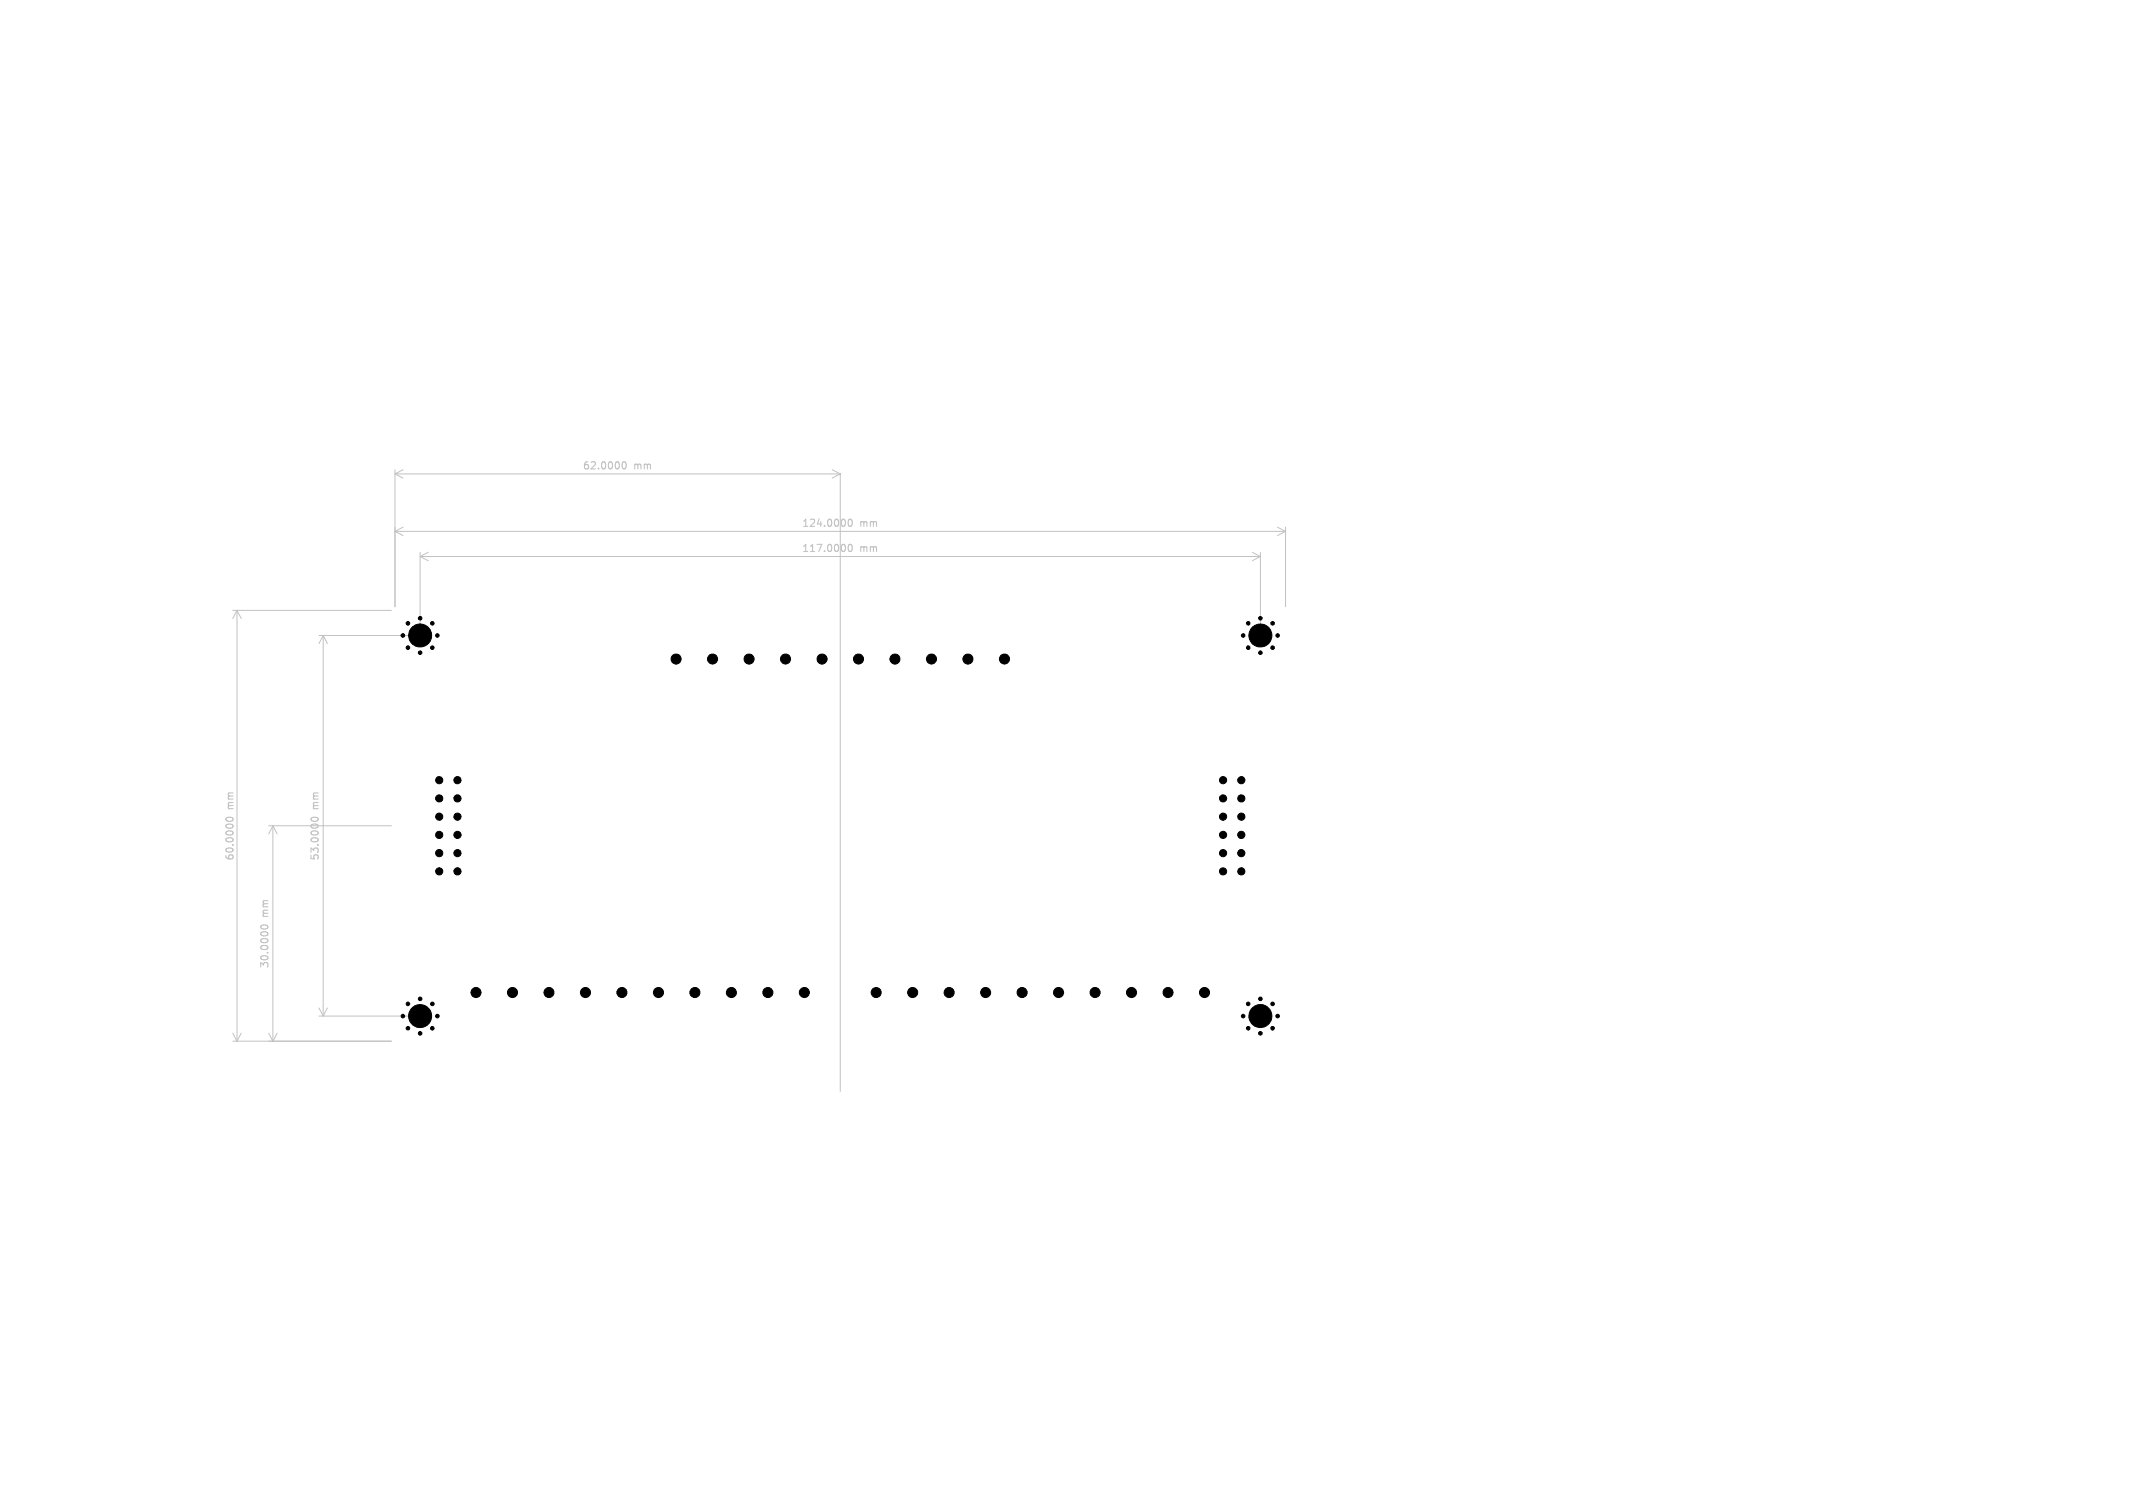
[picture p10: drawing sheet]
<svg xmlns="http://www.w3.org/2000/svg" width="297mm" height="210mm" viewBox="0 0 297 210" stroke-linecap="round" stroke-linejoin="round" font-family="sans-serif">
<defs><g id="words">
<g font-size="1.4" fill="#c2c2c2">
<text x="81.1" y="65.6">62.0000</text>
<text x="88.3" y="65.6">mm</text>
<text x="111.6" y="73.6">124.0000</text>
<text x="111.6" y="77.1">117.0000</text>
<text x="119.7" y="73.6">mm</text>
<text x="119.7" y="77.1">mm</text>
<text x="32.7" y="112.7" transform="rotate(-90 32.7 112.7)">mm</text>
<text x="44.6" y="112.7" transform="rotate(-90 44.6 112.7)">mm</text>
<text x="32.7" y="119.9" transform="rotate(-90 32.7 119.9)">60.0000</text>
<text x="44.6" y="119.9" transform="rotate(-90 44.6 119.9)">53.0000</text>
<text x="37.6" y="127.7" transform="rotate(-90 37.6 127.7)">mm</text>
<text x="37.6" y="134.9" transform="rotate(-90 37.6 134.9)">30.0000</text>
</g>
</g></defs>
<g fill="none" stroke="#c2c2c2" stroke-width=".14">
<path d="M55 65.4v19.1M55 74h124M55 74l1.1 .6M55 66h62M55 66l1.1 .6M56.1 73.4l-1.1 .6M56.1 65.4l-1.1 .6M58.5 76.9v11.1M58.5 77.5h117M58.5 77.5l1.1 .6M59.6 76.9l-1.1 .6M115.9 65.4l1.1 .6"/>
<path d="M117 66v86M117 66l-1.1 .6M174.4 76.9l1.1 .6M175.5 76.9v11.1M175.5 77.5l-1.1 .6M177.9 73.4l1.1 .6M179 73.4v11.1M179 74l-1.1 .6M32.4 85h22.1M33 85v60M33 85l.6 1.1M33 85l-.6 1.1"/>
<path d="M44.4 88.5h13.6M45 88.5v53M45 88.5l.6 1.1M45 88.5l-.6 1.1M37.4 115h17.1M38 115v30M38 115l.6 1.1M38 115l-.6 1.1M32.4 145h22.1M32.4 143.9l.6 1.1M33.6 143.9l-.6 1.1M37.4 143.9l.6 1.1"/>
<path d="M38.6 143.9l-.6 1.1M44.4 141.5h13.6M44.4 140.4l.6 1.1M45.6 140.4l-.6 1.1"/>
</g>
<path d="M86.7 64.4l.2-.1a.53 .53 0 0 1 .3 .5 .53 .53 0 0 1-.3 .5l-.2-.1-.1-.3zM118.2 72.4l.1-.1a.53 .53 0 0 1 .4 .5 .53 .53 0 0 1-.4 .5 .66 .66 0 0 1-.1-.9zM118.2 75.9l.1-.1a.53 .53 0 0 1 .4 .5 .53 .53 0 0 1-.4 .5 .66 .66 0 0 1-.1-.9zM31.5 114a.59 .59 0 0 1 1 .1 .57 .57 0 0 1-1-.1zM43.4 114a.59 .59 0 0 1 .9 .1 .57 .57 0 0 1-1-.1zM36.4 129a.59 .59 0 0 1 .9 .1 .57 .57 0 0 1-1-.1z" fill="none" stroke="#c2c2c2" stroke-width=".15"/>
<circle cx="117" cy="66" r=".05" fill="#c2c2c2" stroke="#c2c2c2" stroke-width=".14"/>
<g fill="#000" stroke="#000" stroke-width=".14">
<circle cx="56.1" cy="88.5" r=".25"/>
<circle cx="56.8" cy="86.8" r=".25"/>
<circle cx="56.8" cy="90.2" r=".25"/>
<circle cx="58.5" cy="88.5" r="1.6"/>
<circle cx="58.5" cy="90.9" r=".25"/>
<circle cx="58.5" cy="86.1" r=".25"/>
<circle cx="60.2" cy="86.8" r=".25"/>
<circle cx="60.2" cy="90.2" r=".25"/>
<circle cx="60.9" cy="88.5" r=".25"/>
<circle cx="94.1" cy="91.8" r=".7"/>
<circle cx="99.2" cy="91.8" r=".7"/>
<circle cx="104.3" cy="91.8" r=".7"/>
<circle cx="109.4" cy="91.8" r=".7"/>
<circle cx="114.5" cy="91.8" r=".7"/>
<circle cx="119.5" cy="91.8" r=".7"/>
<circle cx="124.6" cy="91.8" r=".7"/>
<circle cx="129.7" cy="91.8" r=".7"/>
<circle cx="134.8" cy="91.8" r=".7"/>
<circle cx="139.9" cy="91.8" r=".7"/>
<circle cx="173.1" cy="88.5" r=".25"/>
<circle cx="173.8" cy="86.8" r=".25"/>
<circle cx="173.8" cy="90.2" r=".25"/>
<circle cx="175.5" cy="88.5" r="1.6"/>
<circle cx="175.5" cy="90.9" r=".25"/>
<circle cx="175.5" cy="86.1" r=".25"/>
<circle cx="177.2" cy="86.8" r=".25"/>
<circle cx="177.2" cy="90.2" r=".25"/>
<circle cx="177.9" cy="88.5" r=".25"/>
<circle cx="61.2" cy="108.6" r=".5"/>
<circle cx="61.2" cy="118.8" r=".5"/>
<circle cx="61.2" cy="113.7" r=".5"/>
<circle cx="61.2" cy="111.2" r=".5"/>
<circle cx="61.2" cy="116.3" r=".5"/>
<circle cx="63.7" cy="113.7" r=".5"/>
<circle cx="63.7" cy="118.8" r=".5"/>
<circle cx="63.7" cy="108.6" r=".5"/>
<circle cx="63.7" cy="116.3" r=".5"/>
<circle cx="63.7" cy="111.2" r=".5"/>
<circle cx="170.3" cy="118.8" r=".5"/>
<circle cx="170.3" cy="108.6" r=".5"/>
<circle cx="170.3" cy="113.7" r=".5"/>
<circle cx="170.3" cy="116.3" r=".5"/>
<circle cx="170.3" cy="111.2" r=".5"/>
<circle cx="172.8" cy="111.2" r=".5"/>
<circle cx="172.8" cy="113.7" r=".5"/>
<circle cx="172.8" cy="116.3" r=".5"/>
<circle cx="172.8" cy="118.8" r=".5"/>
<circle cx="172.8" cy="108.6" r=".5"/>
<circle cx="56.8" cy="139.8" r=".25"/>
<circle cx="58.5" cy="139.1" r=".25"/>
<circle cx="60.2" cy="139.8" r=".25"/>
<circle cx="61.2" cy="121.3" r=".5"/>
<circle cx="63.7" cy="121.3" r=".5"/>
<circle cx="66.3" cy="138.2" r=".7"/>
<circle cx="71.4" cy="138.2" r=".7"/>
<circle cx="76.4" cy="138.2" r=".7"/>
<circle cx="81.5" cy="138.2" r=".7"/>
<circle cx="86.6" cy="138.2" r=".7"/>
<circle cx="91.7" cy="138.2" r=".7"/>
<circle cx="96.8" cy="138.2" r=".7"/>
<circle cx="101.8" cy="138.2" r=".7"/>
<circle cx="106.9" cy="138.2" r=".7"/>
<circle cx="112" cy="138.2" r=".7"/>
<circle cx="122" cy="138.2" r=".7"/>
<circle cx="127.1" cy="138.2" r=".7"/>
<circle cx="132.2" cy="138.2" r=".7"/>
<circle cx="137.2" cy="138.2" r=".7"/>
<circle cx="142.3" cy="138.2" r=".7"/>
<circle cx="147.4" cy="138.2" r=".7"/>
<circle cx="152.5" cy="138.2" r=".7"/>
<circle cx="157.6" cy="138.2" r=".7"/>
<circle cx="162.6" cy="138.2" r=".7"/>
<circle cx="167.7" cy="138.2" r=".7"/>
<circle cx="170.3" cy="121.3" r=".5"/>
<circle cx="172.8" cy="121.3" r=".5"/>
<circle cx="173.8" cy="139.8" r=".25"/>
<circle cx="175.5" cy="139.1" r=".25"/>
<circle cx="177.2" cy="139.8" r=".25"/>
<circle cx="56.1" cy="141.5" r=".25"/>
<circle cx="56.8" cy="143.2" r=".25"/>
<circle cx="58.5" cy="141.5" r="1.6"/>
<circle cx="58.5" cy="143.9" r=".25"/>
<circle cx="60.2" cy="143.2" r=".25"/>
<circle cx="60.9" cy="141.5" r=".25"/>
<circle cx="173.1" cy="141.5" r=".25"/>
<circle cx="173.8" cy="143.2" r=".25"/>
<circle cx="175.5" cy="141.5" r="1.6"/>
<circle cx="175.5" cy="143.9" r=".25"/>
<circle cx="177.2" cy="143.2" r=".25"/>
<circle cx="177.9" cy="141.5" r=".25"/>
</g>
<use href="#words"/>
</svg>
